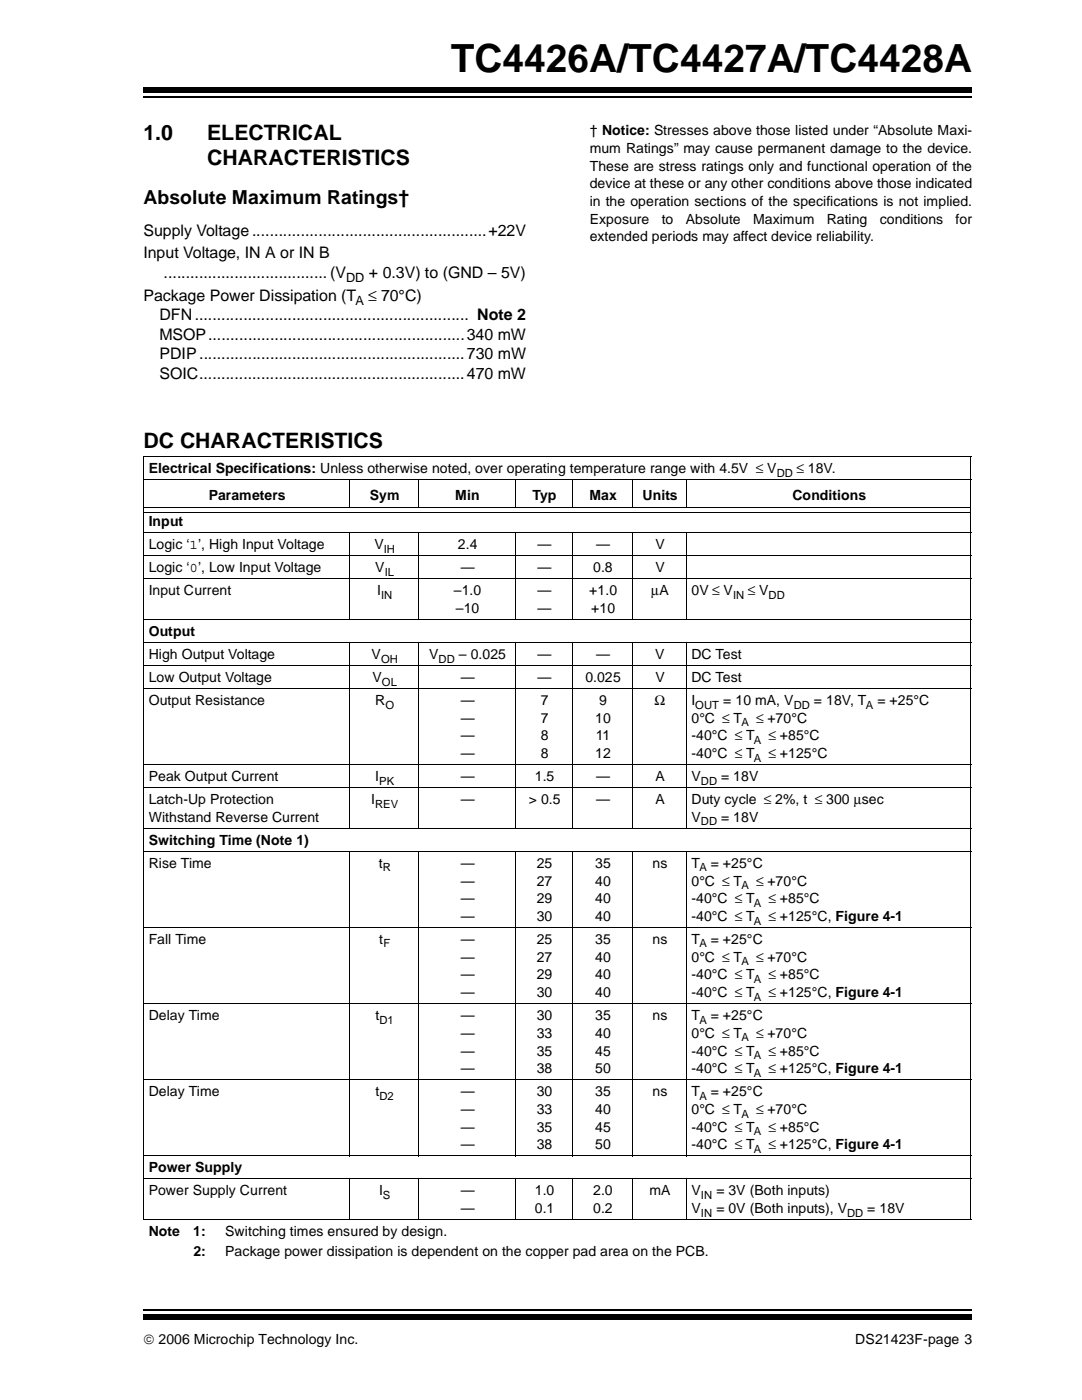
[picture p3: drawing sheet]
<svg xmlns="http://www.w3.org/2000/svg" width="216mm" height="279mm" viewBox="0 0 216 279" stroke-linecap="round" stroke-linejoin="round" font-family="sans-serif">
<defs><g id="words">
<text font-size="7.7" x="89.8" y="14.4">TC4426A/TC4427A/TC4428A</text>
<g font-size="4.2">
<text x="28.6" y="27.9">1.0</text>
<text x="41.3" y="27.9">ELECTRICAL</text>
<text x="41.3" y="32.8">CHARACTERISTICS</text>
<text x="28.6" y="89.3">DC CHARACTERISTICS</text>
</g>
<text font-size="3.9" x="28.6" y="40.7">Absolute Maximum Ratings†</text>
<g font-size="3.2">
<text x="28.6" y="46.9">Supply Voltage .....................................................+22V</text>
<text x="28.6" y="51.5">Input Voltage, IN A or IN B</text>
<text x="28.6" y="60">Package Power Dissipation (T</text>
<text x="32.6" y="55.4">..................................... (V</text>
<text x="73.4" y="60">≤ 70°C)</text>
<text x="73.5" y="55.4">+ 0.3V) to (GND – 5V)</text>
<text x="31.7" y="63.9">DFN.............................................................. Note 2</text>
<text x="31.7" y="67.7">MSOP..........................................................340 mW</text>
<text x="31.7" y="71.6">PDIP............................................................730 mW</text>
<text x="31.7" y="75.5">SOIC............................................................470 mW</text>
</g>
<g font-size="2.8">
<text x="117.5" y="26.9">† Notice: Stresses above those listed under “Absolute Maxi-</text>
<text x="117.5" y="30.5">mum Ratings” may cause permanent damage to the device.</text>
<text x="117.5" y="34">These are stress ratings only and functional operation of the</text>
<text x="117.5" y="37.5">device at these or any other conditions above those indicated</text>
<text x="117.5" y="41.1">in the operation sections of the specifications is not implied.</text>
<text x="117.5" y="44.6">Exposure</text>
<text x="131.8" y="44.6">to</text>
<text x="136.6" y="44.6">Absolute</text>
<text x="150" y="44.6">Maximum</text>
<text x="164.7" y="44.6">Rating</text>
<text x="175.3" y="44.6">conditions</text>
<text x="190.4" y="44.6">for</text>
<text x="117.5" y="48.1">extended periods may affect device reliability.</text>
<text x="29.6" y="94.3">Electrical Specifications: Unless otherwise noted, over operating temperature range with 4.5V ≤ V</text>
<text x="158.7" y="94.3">≤ 18V.</text>
<text x="41.6" y="99.6">Parameters</text>
<text x="73.7" y="99.6">Sym</text>
<text x="90.7" y="99.6">Min</text>
<text x="106.1" y="99.6">Typ</text>
<text x="117.4" y="99.6">Max</text>
<text x="128" y="99.6">Units</text>
<text x="157.9" y="99.6">Conditions</text>
<text x="29.6" y="104.9">Input</text>
<text x="29.6" y="109.5">Logic ‘1’, High Input Voltage</text>
<text x="74.6" y="109.5">V</text>
<text x="91.2" y="109.5">2.4</text>
<text x="107.1" y="109.5">—</text>
<text x="118.7" y="109.5">—</text>
<text x="130.6" y="109.5">V</text>
<text x="29.6" y="114.1">Logic ‘0’, Low Input Voltage</text>
<text x="29.6" y="118.7">Input Current</text>
<text x="74.8" y="114.1">V</text>
<text x="75.1" y="118.7">I</text>
<text x="90.4" y="118.7">–1.0</text>
<text x="91.8" y="114.1">—</text>
<text x="107.1" y="114.1">—</text>
<text x="107.1" y="118.7">—</text>
<text x="117.4" y="118.7">+1.0</text>
<text x="118.2" y="114.1">0.8</text>
<text x="129.7" y="118.7">μA</text>
<text x="130.6" y="114.1">V</text>
<text x="137.8" y="118.7">0V ≤ V</text>
<text x="149" y="118.7">≤ V</text>
<text x="90.8" y="122.2">–10</text>
<text x="107.1" y="122.2">—</text>
<text x="117.8" y="122.2">+10</text>
<text x="29.6" y="126.8">Output</text>
<text x="29.6" y="131.4">High Output Voltage</text>
<text x="74" y="131.4">V</text>
<text x="85.5" y="131.4">V</text>
<text x="91.4" y="131.4">– 0.025</text>
<text x="107.1" y="131.4">—</text>
<text x="118.7" y="131.4">—</text>
<text x="130.5" y="131.4">V</text>
<text x="137.7" y="131.4">DC Test</text>
<text x="29.6" y="135.9">Low Output Voltage</text>
<text x="74.2" y="135.9">V</text>
<text x="91.8" y="135.9">—</text>
<text x="107.1" y="135.9">—</text>
<text x="116.6" y="135.9">0.025</text>
<text x="130.6" y="135.9">V</text>
<text x="137.7" y="135.9">DC Test</text>
<text x="29.6" y="140.5">Output Resistance</text>
<text x="74.8" y="140.5">R</text>
<text x="91.8" y="140.5">—</text>
<text x="107.7" y="140.5">7</text>
<text x="119.4" y="140.5">9</text>
<text x="130.4" y="140.5">Ω</text>
<text x="137.8" y="140.5">I</text>
<text x="144.1" y="140.5">= 10 mA, V</text>
<text x="162.1" y="140.5">= 18V, T</text>
<text x="174.8" y="140.5">= +25°C</text>
<text x="91.8" y="144.1">—</text>
<text x="91.8" y="147.6">—</text>
<text x="107.7" y="144.1">7</text>
<text x="107.7" y="147.6">8</text>
<text x="118.6" y="144.1">10</text>
<text x="118.7" y="147.6">11</text>
<text x="137.8" y="147.6">-40°C ≤ T</text>
<text x="137.8" y="144.1">0°C ≤ T</text>
<text x="150.7" y="144.1">≤ +70°C</text>
<text x="153.1" y="147.6">≤ +85°C</text>
<text x="29.6" y="155.7">Peak Output Current</text>
<text x="74.8" y="155.7">I</text>
<text x="91.8" y="151.1">—</text>
<text x="91.8" y="155.7">—</text>
<text x="106.6" y="155.7">1.5</text>
<text x="107.7" y="151.1">8</text>
<text x="118.6" y="151.1">12</text>
<text x="118.7" y="155.7">—</text>
<text x="130.6" y="155.7">A</text>
<text x="137.8" y="151.1">-40°C ≤ T</text>
<text x="137.8" y="155.7">V</text>
<text x="143.7" y="155.7">= 18V</text>
<text x="153.1" y="151.1">≤ +125°C</text>
<text x="29.6" y="160.3">Latch-Up Protection</text>
<text x="74" y="160.3">I</text>
<text x="91.8" y="160.3">—</text>
<text x="105.3" y="160.3">&gt; 0.5</text>
<text x="118.7" y="160.3">—</text>
<text x="130.6" y="160.3">A</text>
<text x="137.7" y="160.3">Duty cycle ≤ 2%, t ≤ 300 μsec</text>
<text x="29.6" y="163.8">Withstand Reverse Current</text>
<text x="137.8" y="163.8">V</text>
<text x="143.7" y="163.8">= 18V</text>
<text x="29.6" y="168.4">Switching Time (Note 1)</text>
<text x="29.6" y="173">Rise Time</text>
<text x="75.4" y="173">t</text>
<text x="91.8" y="173">—</text>
<text x="106.9" y="173">25</text>
<text x="118.6" y="173">35</text>
<text x="130" y="173">ns</text>
<text x="137.8" y="173">T</text>
<text x="141.6" y="173">= +25°C</text>
<text x="91.8" y="176.5">—</text>
<text x="106.9" y="176.5">27</text>
<text x="118.6" y="176.5">40</text>
<text x="137.8" y="176.5">0°C ≤ T</text>
<text x="150.7" y="176.5">≤ +70°C</text>
<text x="91.8" y="180">—</text>
<text x="91.8" y="183.6">—</text>
<text x="106.9" y="180">29</text>
<text x="106.9" y="183.6">30</text>
<text x="118.6" y="180">40</text>
<text x="118.6" y="183.6">40</text>
<text x="137.8" y="180">-40°C ≤ T</text>
<text x="137.8" y="183.6">-40°C ≤ T</text>
<text x="153.1" y="180">≤ +85°C</text>
<text x="153.1" y="183.6">≤ +125°C, Figure 4-1</text>
<text x="29.6" y="188.2">Fall Time</text>
<text x="75.6" y="188.2">t</text>
<text x="91.8" y="188.2">—</text>
<text x="91.8" y="191.7">—</text>
<text x="106.9" y="188.2">25</text>
<text x="106.9" y="191.7">27</text>
<text x="118.6" y="188.2">35</text>
<text x="118.6" y="191.7">40</text>
<text x="130" y="188.2">ns</text>
<text x="137.8" y="188.2">T</text>
<text x="137.8" y="191.7">0°C ≤ T</text>
<text x="141.6" y="188.2">= +25°C</text>
<text x="150.7" y="191.7">≤ +70°C</text>
<text x="91.8" y="195.2">—</text>
<text x="106.9" y="195.2">29</text>
<text x="118.6" y="195.2">40</text>
<text x="137.8" y="195.2">-40°C ≤ T</text>
<text x="153.1" y="195.2">≤ +85°C</text>
<text x="29.6" y="203.3">Delay Time</text>
<text x="74.8" y="203.3">t</text>
<text x="91.8" y="198.8">—</text>
<text x="91.8" y="203.3">—</text>
<text x="106.9" y="198.8">30</text>
<text x="106.9" y="203.3">30</text>
<text x="118.6" y="198.8">40</text>
<text x="118.6" y="203.3">35</text>
<text x="130" y="203.3">ns</text>
<text x="137.8" y="203.3">T</text>
<text x="137.8" y="198.8">-40°C ≤ T</text>
<text x="141.6" y="203.3">= +25°C</text>
<text x="153.1" y="198.8">≤ +125°C, Figure 4-1</text>
<text x="91.8" y="206.8">—</text>
<text x="106.9" y="206.8">33</text>
<text x="118.6" y="206.8">40</text>
<text x="137.8" y="206.8">0°C ≤ T</text>
<text x="150.7" y="206.8">≤ +70°C</text>
<text x="91.8" y="210.4">—</text>
<text x="91.8" y="213.9">—</text>
<text x="106.9" y="210.4">35</text>
<text x="106.9" y="213.9">38</text>
<text x="118.6" y="210.4">45</text>
<text x="118.6" y="213.9">50</text>
<text x="137.8" y="210.4">-40°C ≤ T</text>
<text x="137.8" y="213.9">-40°C ≤ T</text>
<text x="153.1" y="210.4">≤ +85°C</text>
<text x="153.1" y="213.9">≤ +125°C, Figure 4-1</text>
<text x="29.6" y="218.5">Delay Time</text>
<text x="74.8" y="218.5">t</text>
<text x="91.8" y="218.5">—</text>
<text x="106.9" y="218.5">30</text>
<text x="118.6" y="218.5">35</text>
<text x="130" y="218.5">ns</text>
<text x="137.8" y="218.5">T</text>
<text x="141.6" y="218.5">= +25°C</text>
<text x="91.8" y="222">—</text>
<text x="91.8" y="225.6">—</text>
<text x="106.9" y="222">33</text>
<text x="106.9" y="225.6">35</text>
<text x="118.6" y="222">40</text>
<text x="118.6" y="225.6">45</text>
<text x="137.8" y="225.6">-40°C ≤ T</text>
<text x="137.8" y="222">0°C ≤ T</text>
<text x="150.7" y="222">≤ +70°C</text>
<text x="153.1" y="225.6">≤ +85°C</text>
<text x="29.6" y="233.7">Power Supply</text>
<text x="91.8" y="229.1">—</text>
<text x="106.9" y="229.1">38</text>
<text x="118.6" y="229.1">50</text>
<text x="137.8" y="229.1">-40°C ≤ T</text>
<text x="153.1" y="229.1">≤ +125°C, Figure 4-1</text>
<text x="29.6" y="238.3">Power Supply Current</text>
<text x="75.5" y="238.3">I</text>
<text x="91.8" y="238.3">—</text>
<text x="106.6" y="238.3">1.0</text>
<text x="118.2" y="238.3">2.0</text>
<text x="129.4" y="238.3">mA</text>
<text x="137.8" y="238.3">V</text>
<text x="142.7" y="238.3">= 3V (Both inputs)</text>
<text x="91.8" y="241.8">—</text>
<text x="106.6" y="241.8">0.1</text>
<text x="118.2" y="241.8">0.2</text>
<text x="137.8" y="241.8">V</text>
<text x="142.7" y="241.8">= 0V (Both inputs), V</text>
<text x="172.8" y="241.8">= 18V</text>
<text x="29.6" y="246.4">Note</text>
<text x="38.5" y="246.4">1:</text>
<text x="38.5" y="250.3">2:</text>
<text x="44.9" y="246.4">Switching times ensured by design.</text>
<text x="44.9" y="250.3">Package power dissipation is dependent on the copper pad area on the PCB.</text>
<text x="28.6" y="267.8">© 2006 Microchip Technology Inc.</text>
<text x="170.4" y="267.8">DS21423F-page 3</text>
</g>
<g font-size="2.5">
<text x="69" y="56.2">DD</text>
<text x="70.8" y="60.8">A</text>
</g>
<g font-size="2.2">
<text x="154.7" y="95">DD</text>
<text x="76.5" y="110.2">IH</text>
<text x="75.9" y="119.4">IN</text>
<text x="76.7" y="114.8">IL</text>
<text x="146" y="119.4">IN</text>
<text x="153.1" y="119.4">DD</text>
<text x="75.9" y="132.1">OH</text>
<text x="76.1" y="136.7">OL</text>
<text x="87.4" y="132.1">DD</text>
<text x="76.8" y="141.2">O</text>
<text x="138.5" y="141.2">OUT</text>
<text x="158.1" y="141.2">DD</text>
<text x="172.5" y="141.2">A</text>
<text x="147.7" y="144.8">A</text>
<text x="150.2" y="148.3">A</text>
<text x="150.2" y="151.8">A</text>
<text x="74.7" y="161">REV</text>
<text x="75.5" y="156.4">PK</text>
<text x="139.6" y="156.4">DD</text>
<text x="139.6" y="164.5">DD</text>
<text x="76.2" y="173.7">R</text>
<text x="139.3" y="173.7">A</text>
<text x="147.7" y="177.2">A</text>
<text x="150.2" y="180.8">A</text>
<text x="150.2" y="184.3">A</text>
<text x="76.4" y="188.8">F</text>
<text x="139.3" y="188.8">A</text>
<text x="147.7" y="192.4">A</text>
<text x="150.2" y="195.9">A</text>
<text x="150.2" y="199.4">A</text>
<text x="75.6" y="204">D1</text>
<text x="139.3" y="204">A</text>
<text x="147.7" y="207.6">A</text>
<text x="150.2" y="211.1">A</text>
<text x="150.2" y="214.6">A</text>
<text x="75.6" y="219.2">D2</text>
<text x="139.3" y="219.2">A</text>
<text x="147.7" y="222.8">A</text>
<text x="150.2" y="226.3">A</text>
<text x="150.2" y="229.8">A</text>
<text x="76.3" y="239">S</text>
<text x="139.6" y="239">IN</text>
<text x="139.6" y="242.5">IN</text>
<text x="168.7" y="242.5">DD</text>
</g>
</g></defs>
<path d="M28.6 261h165.1" fill="none" stroke="#000" stroke-width=".34"/>
<path d="M28.6 262h165.1v1.1h-165.1z" fill="#000"/>
<path d="M28.6 16.9h165.1v5.5h-165.1z" fill="#fff"/>
<path d="M28.6 19.3h165.1" fill="none" stroke="#000" stroke-width=".34"/>
<path d="M28.6 17.4h165.1v1h-165.1z" fill="#000"/>
<path d="M28.6 230.4h164.8v4.5h-164.8z" fill="#fff"/>
<g fill="none" stroke="#000" stroke-width=".2">
<path d="M28.5 91h165M28.5 95.6h165M28.6 91.1v151.9M69.6 95.5v5.6M83.4 95.5v5.6M102.6 95.5v5.6M114 95.5v5.6M125.9 95.5v5.6M136.7 95.5v5.6M193.4 91.1v151.9M28.5 106.2h165M28.5 110.8h165"/>
<path d="M28.5 115.4h165M28.7 101.2h164.6M28.7 102.1h164.6M69.6 106.1v17.5M83.4 106.1v17.5M102.6 106.1v17.5M114 106.1v17.5M125.9 106.1v17.5M136.7 106.1v17.5M28.5 123.5h165M28.5 128.1h165M28.5 132.7h165"/>
<path d="M28.5 137.2h165M69.6 128v37.2M83.4 128v37.2M102.6 128v37.2M114 128v37.2M125.9 128v37.2M136.7 128v37.2M28.5 152.4h165M28.5 157h165M28.5 165.1h165M28.5 169.7h165M69.6 169.6v60.9"/>
<path d="M83.4 169.6v60.9M102.6 169.6v60.9M114 169.6v60.9M125.9 169.6v60.9M136.7 169.6v60.9M28.5 184.9h165M28.5 200h165M28.5 215.2h165M28.5 230.4h165M28.5 235h165M69.6 234.9v8.3M83.4 234.9v8.3"/>
<path d="M102.6 234.9v8.3M114 234.9v8.3M125.9 234.9v8.3M136.7 234.9v8.3M28.5 243.1h165"/>
</g>
<use href="#words"/>
</svg>
